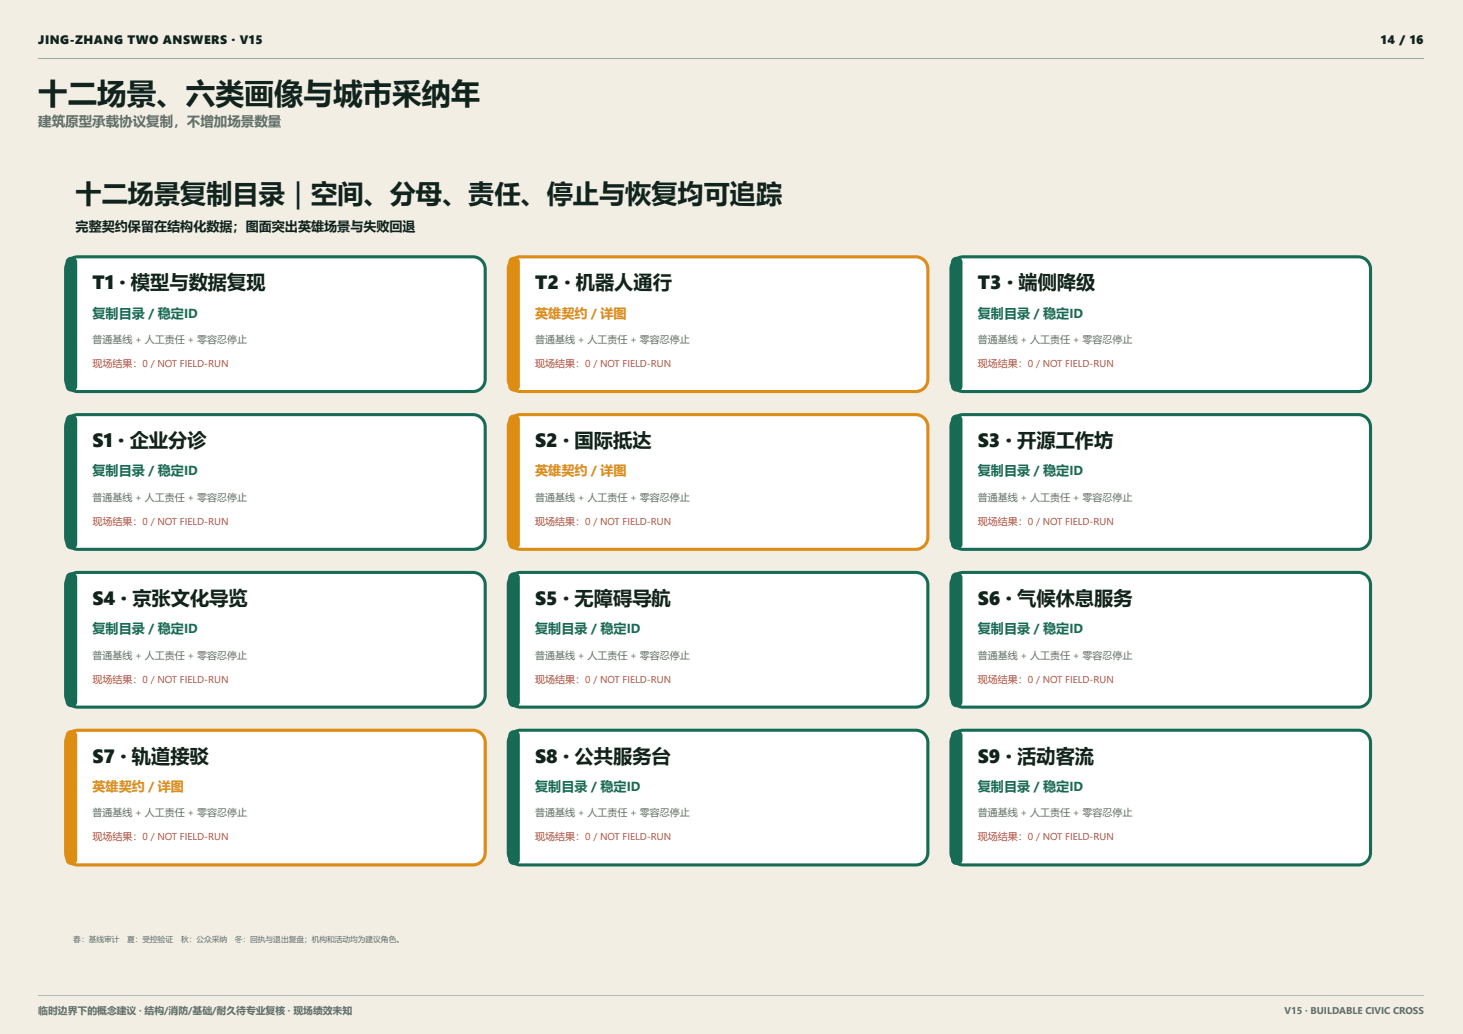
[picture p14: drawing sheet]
<svg xmlns="http://www.w3.org/2000/svg" width="420mm" height="297mm" viewBox="0 0 420 297" stroke-linecap="round" stroke-linejoin="round" font-family="sans-serif">
<defs><g id="words">
<text font-size="8.5" fill="#10231c" x="11" y="29.9">十二场景、六类画像与城市采纳年</text>
<text font-size="7.5" fill="#10231c" x="21.7" y="58.3">十二场景复制目录｜空间、分母、责任、停止与恢复均可追踪</text>
<g font-size="5.5" fill="#10231c">
<text x="26.6" y="83.1">T1 · 模型与数据复现</text>
<text x="153.7" y="83.1">T2 · 机器人通行</text>
<text x="280.9" y="83.1">T3 · 端侧降级</text>
<text x="26.6" y="128.4">S1 · 企业分诊</text>
<text x="153.7" y="128.4">S2 · 国际抵达</text>
<text x="280.9" y="128.4">S3 · 开源工作坊</text>
<text x="26.6" y="173.7">S4 · 京张文化导览</text>
<text x="153.7" y="173.7">S5 · 无障碍导航</text>
<text x="280.9" y="173.7">S6 · 气候休息服务</text>
<text x="26.6" y="219">S7 · 轨道接驳</text>
<text x="153.7" y="219">S8 · 公共服务台</text>
<text x="280.9" y="219">S9 · 活动客流</text>
</g>
<text font-size="3.9" fill="#5f6d66" x="11" y="36.2">建筑原型承载协议复制，不增加场景数量</text>
<text font-size="3.8" fill="#10231c" x="21.7" y="66.3">完整契约保留在结构化数据；图面突出英雄场景与失败回退</text>
<g font-size="3.8" fill="#176b55">
<text x="26.6" y="91.2">复制目录 / 稳定ID</text>
<text x="280.9" y="91.2">复制目录 / 稳定ID</text>
<text x="26.6" y="136.6">复制目录 / 稳定ID</text>
<text x="280.9" y="136.6">复制目录 / 稳定ID</text>
<text x="26.6" y="181.9">复制目录 / 稳定ID</text>
<text x="153.7" y="181.9">复制目录 / 稳定ID</text>
<text x="280.9" y="181.9">复制目录 / 稳定ID</text>
<text x="153.7" y="227.2">复制目录 / 稳定ID</text>
<text x="280.9" y="227.2">复制目录 / 稳定ID</text>
</g>
<g font-size="3.8" fill="#dc8d12">
<text x="153.7" y="91.2">英雄契约 / 详图</text>
<text x="153.7" y="136.6">英雄契约 / 详图</text>
<text x="26.6" y="227.2">英雄契约 / 详图</text>
</g>
<g font-size="3.5" fill="#10231c">
<text x="11" y="12.7">JING-ZHANG TWO ANSWERS · V15</text>
<text x="396.6" y="12.7">14 / 16</text>
</g>
<g font-size="2.9" fill="#5f6d66">
<text x="26.6" y="98.5">普通基线 + 人工责任 + 零容忍停止</text>
<text x="153.7" y="98.5">普通基线 + 人工责任 + 零容忍停止</text>
<text x="280.9" y="98.5">普通基线 + 人工责任 + 零容忍停止</text>
<text x="26.6" y="143.9">普通基线 + 人工责任 + 零容忍停止</text>
<text x="153.7" y="143.9">普通基线 + 人工责任 + 零容忍停止</text>
<text x="280.9" y="143.9">普通基线 + 人工责任 + 零容忍停止</text>
<text x="26.6" y="189.2">普通基线 + 人工责任 + 零容忍停止</text>
<text x="153.7" y="189.2">普通基线 + 人工责任 + 零容忍停止</text>
<text x="280.9" y="189.2">普通基线 + 人工责任 + 零容忍停止</text>
<text x="26.6" y="234.5">普通基线 + 人工责任 + 零容忍停止</text>
<text x="153.7" y="234.5">普通基线 + 人工责任 + 零容忍停止</text>
<text x="280.9" y="234.5">普通基线 + 人工责任 + 零容忍停止</text>
</g>
<g font-size="2.9" fill="#ad443b">
<text x="26.6" y="105.4">现场结果：0 / NOT FIELD-RUN</text>
<text x="153.7" y="105.4">现场结果：0 / NOT FIELD-RUN</text>
<text x="280.9" y="105.4">现场结果：0 / NOT FIELD-RUN</text>
<text x="26.6" y="150.7">现场结果：0 / NOT FIELD-RUN</text>
<text x="153.7" y="150.7">现场结果：0 / NOT FIELD-RUN</text>
<text x="280.9" y="150.7">现场结果：0 / NOT FIELD-RUN</text>
<text x="26.6" y="196">现场结果：0 / NOT FIELD-RUN</text>
<text x="153.7" y="196">现场结果：0 / NOT FIELD-RUN</text>
<text x="280.9" y="196">现场结果：0 / NOT FIELD-RUN</text>
<text x="26.6" y="241.4">现场结果：0 / NOT FIELD-RUN</text>
<text x="153.7" y="241.4">现场结果：0 / NOT FIELD-RUN</text>
<text x="280.9" y="241.4">现场结果：0 / NOT FIELD-RUN</text>
</g>
<g font-size="2.8" fill="#5f6d66">
<text x="11" y="291.3">临时边界下的概念建议 · 结构/消防/基础/耐久待专业复核 · 现场绩效未知</text>
<text x="369" y="291.3">V15 · BUILDABLE CIVIC CROSS</text>
</g>
<g font-size="2.2" fill="#5f6d66">
<text x="21.1" y="270.6">春：基线审计</text>
<text x="36.5" y="270.6">夏：受控验证</text>
<text x="52" y="270.6">秋：公众采纳</text>
<text x="67.5" y="270.6">冬：回执与退出复盘；机构和活动均为建议角色。</text>
</g>
</g></defs>
<g fill="#f2eee3">
<path d="M0 0h419.9v297.1h-419.9z"/>
<path d="M0 0h420.1v297h-420.1z"/>
<path d="M0 0h419.9v297h-419.9z"/>
</g>
<path d="M11.1 16.8h397.9" fill="none" stroke="#9aa9a0" stroke-width=".29"/>
<path d="M11.1 46.1h398v232.2h-398z" fill="#f2eee3"/>
<path d="M19.9 74.8l1.1-.8 1.4-.2h113.4a3.5 3.5 0 0 1 3.6 3.5v31.6a3.5 3.5 0 0 1-3.6 3.6h-113.4a3.5 3.5 0 0 1-3.5-3.6v-31.6l.2-1.3z" fill="#fff"/>
<path d="M19.9 74.8l1.1-.8 1.4-.2h113.4a3.5 3.5 0 0 1 3.6 3.5v31.6a3.5 3.5 0 0 1-3.6 3.6h-113.4a3.5 3.5 0 0 1-3.5-3.6v-31.6l.2-1.3z" fill="none" stroke="#176b55" stroke-width=".88" stroke-linecap="butt"/>
<path d="M19.3 74.2a1.68 1.68 0 0 1 1.8-.4 1.68 1.68 0 0 1 1.1 1.5v35.6a1.66 1.66 0 0 1-1.7 1.6 1.66 1.66 0 0 1-1.6-1.6v-35.6z" fill="#176b55"/>
<path d="M147 74.8l1.2-.8 1.3-.2h113.5a3.5 3.5 0 0 1 3.5 3.5v31.6a3.5 3.5 0 0 1-3.5 3.6h-113.5a3.5 3.5 0 0 1-3.5-3.6v-31.6l.3-1.3z" fill="#fff"/>
<path d="M147 74.8l1.2-.8 1.3-.2h113.5a3.5 3.5 0 0 1 3.5 3.5v31.6a3.5 3.5 0 0 1-3.5 3.6h-113.5a3.5 3.5 0 0 1-3.5-3.6v-31.6l.3-1.3z" fill="none" stroke="#dc8d12" stroke-width=".88" stroke-linecap="butt"/>
<path d="M146.4 74.2a1.68 1.68 0 0 1 1.8-.4 1.68 1.68 0 0 1 1.1 1.5v35.6a1.66 1.66 0 0 1-1.7 1.6 1.66 1.66 0 0 1-1.6-1.6v-35.6z" fill="#dc8d12"/>
<path d="M274.2 74.8l1.1-.8 1.4-.2h113.4a3.5 3.5 0 0 1 3.5 3.5v31.6a3.5 3.5 0 0 1-3.5 3.6h-113.4a3.5 3.5 0 0 1-3.6-3.6v-31.6l.3-1.3z" fill="#fff"/>
<path d="M274.2 74.8l1.1-.8 1.4-.2h113.4a3.5 3.5 0 0 1 3.5 3.5v31.6a3.5 3.5 0 0 1-3.5 3.6h-113.4a3.5 3.5 0 0 1-3.6-3.6v-31.6l.3-1.3z" fill="none" stroke="#176b55" stroke-width=".88" stroke-linecap="butt"/>
<path d="M273.6 74.2a1.68 1.68 0 0 1 1.8-.4 1.68 1.68 0 0 1 1 1.5v35.6a1.66 1.66 0 0 1-1.6 1.6 1.66 1.66 0 0 1-1.7-1.6v-35.6z" fill="#176b55"/>
<path d="M19.9 120.1l1.1-.7 1.4-.3h113.4a3.5 3.5 0 0 1 3.6 3.5v31.7a3.5 3.5 0 0 1-3.6 3.5h-113.4a3.5 3.5 0 0 1-3.5-3.5v-31.7l.2-1.3z" fill="#fff"/>
<path d="M19.9 120.1l1.1-.7 1.4-.3h113.4a3.5 3.5 0 0 1 3.6 3.5v31.7a3.5 3.5 0 0 1-3.6 3.5h-113.4a3.5 3.5 0 0 1-3.5-3.5v-31.7l.2-1.3z" fill="none" stroke="#176b55" stroke-width=".88" stroke-linecap="butt"/>
<path d="M19.3 119.6a1.68 1.68 0 0 1 1.8-.4 1.68 1.68 0 0 1 1.1 1.4v35.6a1.66 1.66 0 0 1-1.7 1.6 1.66 1.66 0 0 1-1.6-1.6v-35.6z" fill="#176b55"/>
<path d="M147 120.1l1.2-.7 1.3-.3h113.5a3.5 3.5 0 0 1 3.5 3.5v31.7a3.5 3.5 0 0 1-3.5 3.5h-113.5a3.5 3.5 0 0 1-3.5-3.5v-31.7l.3-1.3z" fill="#fff"/>
<path d="M147 120.1l1.2-.7 1.3-.3h113.5a3.5 3.5 0 0 1 3.5 3.5v31.7a3.5 3.5 0 0 1-3.5 3.5h-113.5a3.5 3.5 0 0 1-3.5-3.5v-31.7l.3-1.3z" fill="none" stroke="#dc8d12" stroke-width=".88" stroke-linecap="butt"/>
<path d="M146.4 119.6a1.68 1.68 0 0 1 1.8-.4 1.68 1.68 0 0 1 1.1 1.4v35.6a1.66 1.66 0 0 1-1.7 1.6 1.66 1.66 0 0 1-1.6-1.6v-35.6z" fill="#dc8d12"/>
<path d="M274.2 120.1l1.1-.7 1.4-.3h113.4a3.5 3.5 0 0 1 3.5 3.5v31.7a3.5 3.5 0 0 1-3.5 3.5h-113.4a3.5 3.5 0 0 1-3.6-3.5v-31.7l.3-1.3z" fill="#fff"/>
<path d="M274.2 120.1l1.1-.7 1.4-.3h113.4a3.5 3.5 0 0 1 3.5 3.5v31.7a3.5 3.5 0 0 1-3.5 3.5h-113.4a3.5 3.5 0 0 1-3.6-3.5v-31.7l.3-1.3z" fill="none" stroke="#176b55" stroke-width=".88" stroke-linecap="butt"/>
<path d="M273.6 119.6a1.68 1.68 0 0 1 1.8-.4 1.68 1.68 0 0 1 1 1.4v35.6a1.66 1.66 0 0 1-1.6 1.6 1.66 1.66 0 0 1-1.7-1.6v-35.6z" fill="#176b55"/>
<path d="M19.9 165.5l1.1-.8 1.4-.3h113.4a3.5 3.5 0 0 1 3.6 3.6v31.6a3.5 3.5 0 0 1-3.6 3.5h-113.4a3.5 3.5 0 0 1-3.5-3.5v-31.6l.2-1.4z" fill="#fff"/>
<path d="M19.9 165.5l1.1-.8 1.4-.3h113.4a3.5 3.5 0 0 1 3.6 3.6v31.6a3.5 3.5 0 0 1-3.6 3.5h-113.4a3.5 3.5 0 0 1-3.5-3.5v-31.6l.2-1.4z" fill="none" stroke="#176b55" stroke-width=".88" stroke-linecap="butt"/>
<path d="M19.3 164.9a1.68 1.68 0 0 1 1.8-.4 1.68 1.68 0 0 1 1.1 1.5v35.6a1.66 1.66 0 0 1-1.7 1.5 1.66 1.66 0 0 1-1.6-1.5v-35.6z" fill="#176b55"/>
<path d="M147 165.5l1.2-.8 1.3-.3h113.5a3.5 3.5 0 0 1 3.5 3.6v31.6a3.5 3.5 0 0 1-3.5 3.5h-113.5a3.5 3.5 0 0 1-3.5-3.5v-31.6l.3-1.4z" fill="#fff"/>
<path d="M147 165.5l1.2-.8 1.3-.3h113.5a3.5 3.5 0 0 1 3.5 3.6v31.6a3.5 3.5 0 0 1-3.5 3.5h-113.5a3.5 3.5 0 0 1-3.5-3.5v-31.6l.3-1.4z" fill="none" stroke="#176b55" stroke-width=".88" stroke-linecap="butt"/>
<path d="M146.4 164.9a1.68 1.68 0 0 1 1.8-.4 1.68 1.68 0 0 1 1.1 1.5v35.6a1.66 1.66 0 0 1-1.7 1.5 1.66 1.66 0 0 1-1.6-1.5v-35.6z" fill="#176b55"/>
<path d="M274.2 165.5l1.1-.8 1.4-.3h113.4a3.5 3.5 0 0 1 3.5 3.6v31.6a3.5 3.5 0 0 1-3.5 3.5h-113.4a3.5 3.5 0 0 1-3.6-3.5v-31.6l.3-1.4z" fill="#fff"/>
<path d="M274.2 165.5l1.1-.8 1.4-.3h113.4a3.5 3.5 0 0 1 3.5 3.6v31.6a3.5 3.5 0 0 1-3.5 3.5h-113.4a3.5 3.5 0 0 1-3.6-3.5v-31.6l.3-1.4z" fill="none" stroke="#176b55" stroke-width=".88" stroke-linecap="butt"/>
<path d="M273.6 164.9a1.68 1.68 0 0 1 1.8-.4 1.68 1.68 0 0 1 1 1.5v35.6a1.66 1.66 0 0 1-1.6 1.5 1.66 1.66 0 0 1-1.7-1.5v-35.6z" fill="#176b55"/>
<path d="M19.9 210.8l1.1-.8 1.4-.2h113.4a3.5 3.5 0 0 1 3.6 3.5v31.6a3.5 3.5 0 0 1-3.6 3.6h-113.4a3.5 3.5 0 0 1-3.5-3.6v-31.6l.2-1.4z" fill="#fff"/>
<path d="M19.9 210.8l1.1-.8 1.4-.2h113.4a3.5 3.5 0 0 1 3.6 3.5v31.6a3.5 3.5 0 0 1-3.6 3.6h-113.4a3.5 3.5 0 0 1-3.5-3.6v-31.6l.2-1.4z" fill="none" stroke="#dc8d12" stroke-width=".88" stroke-linecap="butt"/>
<path d="M19.3 210.2a1.68 1.68 0 0 1 1.8-.4 1.68 1.68 0 0 1 1.1 1.5v35.6a1.66 1.66 0 0 1-1.7 1.6 1.66 1.66 0 0 1-1.6-1.6v-35.6z" fill="#dc8d12"/>
<path d="M147 210.8l1.2-.8 1.3-.2h113.5a3.5 3.5 0 0 1 3.5 3.5v31.6a3.5 3.5 0 0 1-3.5 3.6h-113.5a3.5 3.5 0 0 1-3.5-3.6v-31.6l.3-1.4z" fill="#fff"/>
<path d="M147 210.8l1.2-.8 1.3-.2h113.5a3.5 3.5 0 0 1 3.5 3.5v31.6a3.5 3.5 0 0 1-3.5 3.6h-113.5a3.5 3.5 0 0 1-3.5-3.6v-31.6l.3-1.4z" fill="none" stroke="#176b55" stroke-width=".88" stroke-linecap="butt"/>
<path d="M146.4 210.2a1.68 1.68 0 0 1 1.8-.4 1.68 1.68 0 0 1 1.1 1.5v35.6a1.66 1.66 0 0 1-1.7 1.6 1.66 1.66 0 0 1-1.6-1.6v-35.6z" fill="#176b55"/>
<path d="M274.2 210.8l1.1-.8 1.4-.2h113.4a3.5 3.5 0 0 1 3.5 3.5v31.6a3.5 3.5 0 0 1-3.5 3.6h-113.4a3.5 3.5 0 0 1-3.6-3.6v-31.6l.3-1.4z" fill="#fff"/>
<path d="M274.2 210.8l1.1-.8 1.4-.2h113.4a3.5 3.5 0 0 1 3.5 3.5v31.6a3.5 3.5 0 0 1-3.5 3.6h-113.4a3.5 3.5 0 0 1-3.6-3.6v-31.6l.3-1.4z" fill="none" stroke="#176b55" stroke-width=".88" stroke-linecap="butt"/>
<path d="M273.6 210.2a1.68 1.68 0 0 1 1.8-.4 1.68 1.68 0 0 1 1 1.5v35.6a1.66 1.66 0 0 1-1.6 1.6 1.66 1.66 0 0 1-1.7-1.6v-35.6z" fill="#176b55"/>
<path d="M11.1 285.9h397.9" fill="none" stroke="#aeb9b2" stroke-width=".29"/>
<use href="#words"/>
</svg>
